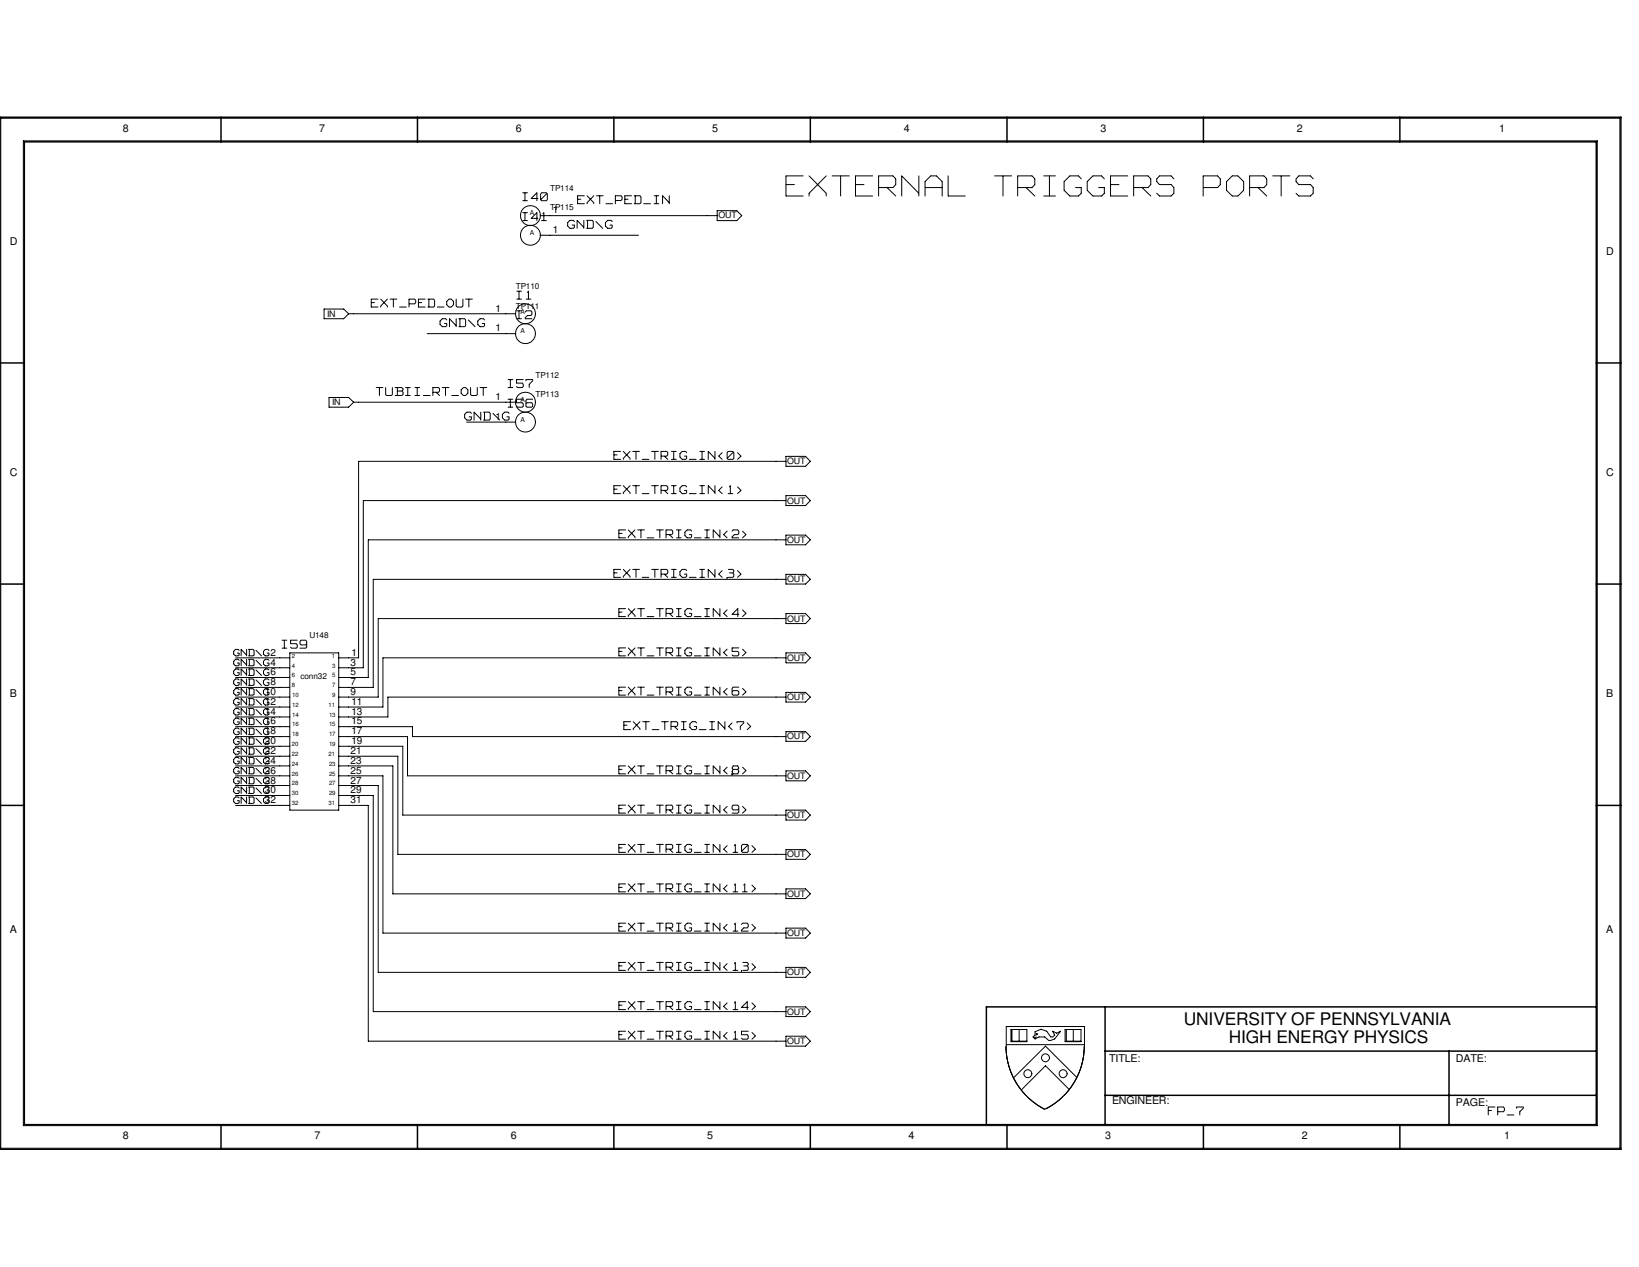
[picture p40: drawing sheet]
<svg xmlns="http://www.w3.org/2000/svg" width="279mm" height="216mm" viewBox="0 0 279 216" stroke-linecap="round" stroke-linejoin="round" font-family="sans-serif">
<defs><g id="words">
<text font-size="6.5" fill="#fff" x="134" y="34.1">EXTERNAL TRIGGERS PORTS</text>
<g font-size="3">
<text x="201.8" y="174.6">UNIVERSITY OF PENNSYLVANIA</text>
<text x="209.5" y="177.8">HIGH ENERGY PHYSICS</text>
</g>
<g font-size="2.6" fill="#fff">
<text x="89.1" y="34.5">I40</text>
<text x="98.5" y="35">EXT_PED_IN</text>
<text x="89.1" y="37.8">I41</text>
<text x="96.8" y="39.2">GND\G</text>
<text x="63.3" y="52.6">EXT_PED_OUT</text>
<text x="88.1" y="51.2">I1</text>
<text x="75" y="55.9">GND\G</text>
<text x="88.1" y="54.6">I2</text>
<text x="64.1" y="67.6">TUBII_RT_OUT</text>
<text x="79.2" y="71.8">GND\G</text>
<text x="86.6" y="69.6">I56</text>
<text x="86.6" y="66.3">I57</text>
<text x="104.6" y="78.5">EXT_TRIG_IN&lt;0&gt;</text>
<text x="104.6" y="84.4">EXT_TRIG_IN&lt;1&gt;</text>
<text x="105.5" y="91.9">EXT_TRIG_IN&lt;2&gt;</text>
<text x="104.6" y="98.6">EXT_TRIG_IN&lt;3&gt;</text>
<text x="105.5" y="105.3">EXT_TRIG_IN&lt;4&gt;</text>
<text x="48.1" y="110.7">I59</text>
<text x="105.5" y="112">EXT_TRIG_IN&lt;5&gt;</text>
<text x="105.5" y="118.7">EXT_TRIG_IN&lt;6&gt;</text>
<text x="106.3" y="124.6">EXT_TRIG_IN&lt;7&gt;</text>
<text x="105.5" y="132.1">EXT_TRIG_IN&lt;8&gt;</text>
<text x="105.5" y="138.8">EXT_TRIG_IN&lt;9&gt;</text>
<text x="105.5" y="145.5">EXT_TRIG_IN&lt;10&gt;</text>
<text x="105.5" y="152.2">EXT_TRIG_IN&lt;11&gt;</text>
<text x="105.5" y="158.9">EXT_TRIG_IN&lt;12&gt;</text>
<text x="105.5" y="165.6">EXT_TRIG_IN&lt;13&gt;</text>
<text x="105.5" y="172.3">EXT_TRIG_IN&lt;14&gt;</text>
<text x="105.5" y="177.3">EXT_TRIG_IN&lt;15&gt;</text>
<text x="253.7" y="190.2">FP_7</text>
</g>
<g font-size="2.1" fill="#fff">
<text x="39.8" y="113.7">GND\G</text>
<text x="39.8" y="112">GND\G</text>
<text x="39.8" y="117">GND\G</text>
<text x="39.8" y="118.7">GND\G</text>
<text x="39.8" y="115.3">GND\G</text>
<text x="39.8" y="122">GND\G</text>
<text x="39.8" y="123.7">GND\G</text>
<text x="39.8" y="125.4">GND\G</text>
<text x="39.8" y="120.4">GND\G</text>
<text x="39.8" y="130.4">GND\G</text>
<text x="39.8" y="128.7">GND\G</text>
<text x="39.8" y="127">GND\G</text>
<text x="39.8" y="137.1">GND\G</text>
<text x="39.8" y="135.4">GND\G</text>
<text x="39.8" y="133.8">GND\G</text>
<text x="39.8" y="132.1">GND\G</text>
</g>
<g font-size="1.8">
<text x="20.9" y="22.5">8</text>
<text x="54.4" y="22.5">7</text>
<text x="87.9" y="22.5">6</text>
<text x="121.4" y="22.5">5</text>
<text x="154.1" y="22.5">4</text>
<text x="187.6" y="22.5">3</text>
<text x="221.1" y="22.5">2</text>
<text x="255.6" y="22.5">1</text>
<text x="1.7" y="41.7">D</text>
<text x="273.8" y="43.4">D</text>
<text x="1.7" y="81.1">C</text>
<text x="273.8" y="81.1">C</text>
<text x="1.7" y="118.7">B</text>
<text x="273.8" y="118.7">B</text>
<text x="1.7" y="159">A</text>
<text x="273.8" y="159">A</text>
<text x="189.1" y="180.9">TITLE:</text>
<text x="248.2" y="180.9">DATE:</text>
<text x="189.6" y="188.1">ENGINEER:</text>
<text x="248.2" y="188.4">PAGE:</text>
<text x="20.9" y="194.1">8</text>
<text x="53.6" y="194.1">7</text>
<text x="87.1" y="194.1">6</text>
<text x="120.6" y="194.1">5</text>
<text x="154.9" y="194.1">4</text>
<text x="188.4" y="194.1">3</text>
<text x="221.9" y="194.1">2</text>
<text x="256.4" y="194.1">1</text>
</g>
<g font-size="1.7">
<text x="94.2" y="39.7">1</text>
<text x="94.2" y="36.4">1</text>
<text x="84.5" y="53.1">1</text>
<text x="84.5" y="56.5">1</text>
<text x="84.5" y="68.2">1</text>
<text x="84.5" y="71.5">1</text>
<text x="46.1" y="113.4">4</text>
<text x="46.1" y="111.7">2</text>
<text x="59.8" y="113.4">3</text>
<text x="59.9" y="111.7">1</text>
<text x="45.2" y="118.4">10</text>
<text x="46.1" y="116.8">8</text>
<text x="46.1" y="115.1">6</text>
<text x="59.8" y="118.4">9</text>
<text x="59.8" y="116.8">7</text>
<text x="59.8" y="115.1">5</text>
<text x="45.2" y="125.1">18</text>
<text x="45.2" y="123.4">16</text>
<text x="45.2" y="121.8">14</text>
<text x="45.2" y="120.1">12</text>
<text x="59.9" y="125.1">17</text>
<text x="59.9" y="123.4">15</text>
<text x="59.9" y="121.8">13</text>
<text x="59.9" y="120.1">11</text>
<text x="45.2" y="131.8">26</text>
<text x="45.2" y="130.1">24</text>
<text x="45.2" y="128.5">22</text>
<text x="45.2" y="126.8">20</text>
<text x="59.8" y="131.8">25</text>
<text x="59.8" y="130.1">23</text>
<text x="59.8" y="128.5">21</text>
<text x="59.9" y="126.8">19</text>
<text x="45.2" y="136.9">32</text>
<text x="45.2" y="135.2">30</text>
<text x="45.2" y="133.5">28</text>
<text x="59.8" y="136.9">31</text>
<text x="59.8" y="135.2">29</text>
<text x="59.8" y="133.5">27</text>
</g>
<g font-size="1.5">
<text x="122.5" y="37.2">OUT</text>
<text x="55.8" y="53.9">IN</text>
<text x="56.6" y="69">IN</text>
<text x="134.2" y="79.1">OUT</text>
<text x="134.2" y="85.8">OUT</text>
<text x="134.2" y="92.5">OUT</text>
<text x="134.2" y="99.2">OUT</text>
<text x="134.2" y="105.9">OUT</text>
<text x="134.2" y="112.6">OUT</text>
<text x="134.2" y="119.3">OUT</text>
<text x="134.2" y="126">OUT</text>
<text x="134.2" y="132.7">OUT</text>
<text x="134.2" y="139.4">OUT</text>
<text x="134.2" y="146.1">OUT</text>
<text x="134.2" y="152.8">OUT</text>
<text x="134.2" y="159.5">OUT</text>
<text x="134.2" y="166.2">OUT</text>
<text x="134.2" y="172.9">OUT</text>
<text x="134.2" y="177.9">OUT</text>
</g>
<g font-size="1.4">
<text x="93.8" y="35.9">TP115</text>
<text x="93.8" y="32.5">TP114</text>
<text x="87.9" y="52.6">TP111</text>
<text x="87.9" y="49.3">TP110</text>
<text x="91.3" y="64.3">TP112</text>
<text x="91.3" y="67.7">TP113</text>
<text x="52.7" y="108.7">U148</text>
<text x="51.2" y="115.7">conn32</text>
</g>
<g font-size="1.1">
<text x="90.3" y="40">A</text>
<text x="90.3" y="36.7">A</text>
<text x="88.7" y="53.4">A</text>
<text x="88.7" y="56.8">A</text>
<text x="88.7" y="68.5">A</text>
<text x="88.7" y="71.9">A</text>
</g>
<g font-size="1">
<text x="49.7" y="113.7">4</text>
<text x="49.7" y="112.1">2</text>
<text x="56.6" y="112.1">1</text>
<text x="56.6" y="113.7">3</text>
<text x="49.7" y="117.1">8</text>
<text x="49.7" y="115.4">6</text>
<text x="49.8" y="118.7">10</text>
<text x="56.6" y="118.7">9</text>
<text x="56.6" y="117.1">7</text>
<text x="56.6" y="115.4">5</text>
<text x="49.8" y="125.5">18</text>
<text x="49.8" y="123.8">16</text>
<text x="49.8" y="122.1">14</text>
<text x="49.8" y="120.4">12</text>
<text x="56" y="120.4">11</text>
<text x="56.1" y="125.5">17</text>
<text x="56.1" y="123.8">15</text>
<text x="56.1" y="122.1">13</text>
<text x="49.7" y="130.5">24</text>
<text x="49.7" y="128.8">22</text>
<text x="49.7" y="127.1">20</text>
<text x="56" y="128.8">21</text>
<text x="56.1" y="130.5">23</text>
<text x="56.1" y="127.1">19</text>
<text x="49.7" y="137.2">32</text>
<text x="49.7" y="135.5">30</text>
<text x="49.7" y="133.8">28</text>
<text x="49.7" y="132.2">26</text>
<text x="56" y="137.2">31</text>
<text x="56.1" y="135.5">29</text>
<text x="56.1" y="133.8">27</text>
<text x="56.1" y="132.2">25</text>
</g>
</g></defs>
<g fill="none" stroke="#000" stroke-width=".25">
<path d="M0 20h276.3v175.8h-276.3zM37.7 20v4.2M71.2 20v4.2M104.6 20v4.2M138.1 20v4.2M171.7 20v4.2M205.1 20v4.2M238.6 20v4.2M4.1 24.2h268v167.4h-268zM0 61.8h4.1M272.1 61.8h4.2M0 99.5h4.1"/>
<path d="M272.1 99.5h4.2M0 137.2h4.1M272.1 137.2h4.2M188.4 179.1h83.7M188.4 171.6v20M247 179.1v12.5M272.1 171.6h-104v19.9M37.7 191.6v4.2M71.2 191.6v4.2M104.6 191.6v4.2M138.1 191.6v4.2M171.7 191.6v4.2"/>
<path d="M188.4 186.6h83.7M205.1 191.6v4.2M238.6 191.6v4.2"/>
</g>
<g fill="none" stroke="#000" stroke-width=".17">
<path d="M.1 20.2h276v175.5h-276zM4 24h268.3v167.8h-268.3zM89.1 37.6h.8M89.1 36.2h.8M89.1 34.2h.8M89.1 32.9h.8M89.5 32.9v1.3M89.5 36.3v1.2M90.6 37.2h1.1M90.6 33.8h1.1M91.5 32.9v1.3M91.5 36.3v1.3"/>
<path d="M91.5 36.2l-.9 1M91.5 32.9l-.9 .9M92.1 36.7h30.2M92.2 34l.1 .2M92.2 33.1v.9M92.3 32.9l-.1 .2M92.3 37.6h.8M92.4 34.2h.7M92.4 32.9h.7M92.7 36.2l-.2 .2M92.7 36.3v1.2M93.1 33.1l-.9 .9"/>
<path d="M93.1 33.1h.2M93.1 32.9l.2 .2M93.3 34l-.2 .2M93.3 33.1v.9M96.8 38v.5M96.8 38.5l.4 .4M97.2 37.5l-.4 .4M97.2 37.5h.5M97.2 38.9h.5M97.5 38.4h.4M97.7 37.5l.2 .3M97.9 38.7l-.2 .2"/>
<path d="M97.9 38.4v.3M98.4 37.5l1.1 1.2M98.4 37.6v1.3M98.5 33.4h1.1M98.5 33.4v1.3M98.5 34.7h1.1M98.5 34h.5M99.5 37.5v1.4M100 37.5h.9M100 38.9h.9M100.1 34.6v.1M100.1 33.4l1.1 1.1"/>
<path d="M100.2 37.6v1.3M101 37.5l.1 .3M101.1 38.7l-.1 .2M101.1 37.8v.9M101.2 34.5v.2M101.2 33.4l-1.1 1.1M101.6 37.8l1.1 1.1M101.7 33.4h1.1M102.2 33.4v1.3M103.2 38v.5M103.2 38.5l.4 .4M103.3 34.7h1.1"/>
<path d="M103.6 37.5l-.4 .4M103.6 37.5h.5M103.6 38.9h.5M104 38.4h.3M104.2 37.5l.2 .3M104.4 38.7l-.2 .2M104.4 38.4v.3M104.9 33.4h.9M104.9 33.4v1.3M104.9 34.2h.9M105.9 33.4l.1 .2M106 34l-.1 .2"/>
<path d="M106 33.6v.3M106.5 33.4h1.2M106.5 33.4v1.3M106.6 34.7h1.1M106.6 34h.5M108.1 33.4h1M108.1 34.7h1M108.3 33.4v1.3M109.1 33.4l.2 .2M109.3 34.5l-.2 .2M109.3 33.6v.9M109.7 34.7h1.2"/>
<path d="M111.5 33.4h.8M111.5 34.7h.8M111.9 33.4v1.3M112.9 33.4l1.1 1.1M112.9 33.4v1.3M114.1 33.4v1.3M122.3 35.9h3.3l.8 .8-.8 .9h-3.3zM134 30v3.4M134 30h2.9M134 31.5h1.4M134 33.4h2.9M137.9 30l2.9 2.9"/>
<path d="M137.9 33v.4M140.8 32.9v.5M140.8 30l-2.9 2.9M141.9 30h2.9M143.3 30v3.4M145.8 30h3M145.8 30v3.4M145.9 31.5h1.4M145.9 33.4h2.9M149.8 30h2.4M149.8 30v3.4M149.8 32h2.4"/>
<path d="M151.3 32l1.4 1.4M152.2 30l.5 .5M152.7 31.5l-.5 .5M152.7 30.5v.9M153.7 30l2.9 2.9M153.7 30v3.4M156.6 30v3.4M157.7 31v2.4M157.7 32h2.9M158.7 30l-1 .9M158.7 30h.9M159.6 30l1 .9"/>
<path d="M160.6 31v2.4M161.6 30v3.4M161.7 33.4h2.8M169.5 30h3M171 30v3.4M173.5 30h2.4M173.5 30v3.4M173.5 32h2.4M175 32l1.4 1.4M175.9 30l.5 .5M176.4 31.5l-.5 .5M176.4 30.5v.9"/>
<path d="M177.9 30h2M177.9 33.4h2M178.9 30v3.4M181.4 31v1.4M181.4 32.4l1 1M182.4 30l-1 .9M182.4 30h1.4M182.4 33.4h1.4M183.3 32h1M183.9 30l.4 .5M184.3 32v.9M184.3 32.9l-.4 .5"/>
<path d="M185.3 31v1.4M185.3 32.4l1 1M186.3 30l-1 .9M186.4 30h1.3M186.4 33.4h1.3M187.3 32h.9M187.8 30l.5 .5M188.3 32.9l-.5 .5M188.3 32v.9M189.3 30h2.9M189.3 30v3.4M189.4 31.5h1.4"/>
<path d="M189.4 33.4h2.8M193.3 30h2.4M193.3 30v3.4M193.3 32h2.4M194.7 32l1.5 1.4M195.7 30l.5 .5M196.2 31.5l-.5 .5M196.2 30.5v.9M197.2 30.5v.4M197.2 30.9l.5 .6M197.2 32.9l.5 .5M197.7 30l-.5 .4"/>
<path d="M197.7 30h1.9M197.7 31.5h1.9M197.7 33.4h1.9M199.6 30l.5 .5M199.6 31.5l.5 .5M200.1 32v.9M200.1 32.9l-.5 .5M205.1 30h2.4M205.1 30v3.4M205.1 32h2.4M207.6 30l.4 .5M208 31.5l-.4 .5"/>
<path d="M208 30.5v.9M209.1 32.4l1 1M209.1 31v1.4M210.1 30l-1 .9M210.1 30h.9M210.1 33.4h.9M211 30l1 .9M212 31v1.4M212 32.4l-1 1M213 30h2.4M213 30v3.4M213.1 32h2.3"/>
<path d="M214.5 32l1.4 1.4M215.5 30l.4 .5M215.9 31.5l-.4 .5M215.9 30.5v.9M217 30h2.9M218.4 30v3.4M220.9 30.5v.4M220.9 30.9l.5 .6M220.9 32.9l.5 .5M221.4 30l-.4 .4M221.4 30h2M221.4 31.5h2"/>
<path d="M221.4 33.4h2M223.4 30l.5 .5M223.4 31.5l.5 .5M223.9 32v.9M223.9 32.9l-.5 .5M55.2 52.7h3.4l.8 .8-.8 .8h-3.4zM59.4 53.5h28.5M63.3 51h1.1M63.3 51v1.3M63.3 52.3h1.1M63.3 51.6h.5M64.9 52.2v.1"/>
<path d="M64.9 51l1.1 1.1M66 52.2v.1M66 51l-1.1 1.2M66.5 51h1.1M67.1 51v1.3M68.1 52.3h1.2M69.7 51h1M69.7 51v1.3M69.8 51.8h.9M70.7 51l.2 .2M70.9 51.6l-.2 .2M70.9 51.2v.3"/>
<path d="M71.3 51h1.2M71.3 51v1.3M71.4 52.3h1.1M71.4 51.6h.5M72.8 56.9h15.1M72.9 51h1M72.9 52.3h1M73.1 51v1.3M73.9 51l.2 .2M74.1 52.2l-.2 .1M74.1 51.2v.9M74.5 52.3h1.2"/>
<path d="M75 54.7v.5M75 55.3l.4 .4M75.4 54.3l-.4 .4M75.4 54.3h.5M75.4 55.7h.5M75.8 55.1h.3M76 54.3l.2 .2M76.2 55.5l-.2 .2M76.2 51.4v.5M76.2 55.1v.4M76.2 51.9l.3 .4M76.5 51l-.3 .4"/>
<path d="M76.6 51h.3M76.6 52.3h.3M76.6 54.3l1.1 1.2M76.6 54.4v1.3M76.9 51l.4 .4M77.3 51.4v.5M77.3 51.9l-.4 .4M77.8 52.2l.1 .1M77.8 51v1.1M77.8 54.3v1.4M78 52.3h.7M78.2 54.3h1"/>
<path d="M78.2 55.7h1M78.4 54.4v1.2M78.9 52.2l-.2 .1M78.9 51v1.1M79.2 54.3l.2 .2M79.4 55.5l-.2 .2M79.4 51h1.1M79.4 54.6v.9M79.8 54.5l1.2 1.2M79.9 51v1.3M81.4 54.7v.5M81.4 55.3l.4 .4"/>
<path d="M81.8 54.3l-.4 .4M81.9 54.3h.5M81.9 55.7h.5M82.2 55.1h.3M82.4 54.3l.2 .2M82.6 55.5l-.2 .2M82.6 55.1v.4M88.1 51h.8M88.1 54.3h.8M88.1 49.6h.8M88.1 53h.8M88.5 49.7v1.2"/>
<path d="M88.5 53v1.3M89.5 54.2v.1M89.6 54.3h1.1M89.7 51h.8M89.7 53l-.2 .2M89.7 53h.8M89.9 53.8l-.4 .3M90 53.8h.5M90.1 49.6l-.2 .2M90.1 49.7v1.2M90.5 53l.2 .2M90.7 53.2v.3"/>
<path d="M90.7 53.6l-.2 .2M92.1 40.1h16.7M56.1 67.7h3.3l.9 .8-.9 .9h-3.3zM60.3 68.5h27.6M64.1 66h1.2M64.7 66.1v1.3M65.7 67.2l.2 .2M65.7 66v1.2M66 67.4h.7M66.9 67.2l-.2 .2M66.9 66v1.2M67.4 66h1.1"/>
<path d="M67.4 67.4h1.1M67.7 66.1v1.3M67.8 66.6h.7M68.5 66l.2 .3M68.5 66.6l.2 .2M68.7 66.4l-.2 .2M68.7 66.3v.1M68.7 66.9v.3M68.7 67.2l-.2 .2M69.1 66h.8M69.1 67.4h.8M69.5 66.1v1.3"/>
<path d="M70.7 66h.8M70.7 67.4h.8M71.1 66.1v1.3M72.2 67.4h1.1M73.8 66h.9M73.8 66.1v1.3M73.8 66.8h.9M74.4 66.9l.5 .5M74.8 66l.1 .3M74.9 66.6l-.1 .2M74.9 66.3v.3M75.4 66h1.1"/>
<path d="M75.9 66.1v1.3M77 67.4h1.1M78.6 67l.4 .4M78.6 66.5v.5M79 66l-.4 .4M79 66h.3l.5 .4M79.2 70.7v.5M79.2 71.2l.4 .4M79.5 71.9h8.4M79.6 70.2l-.4 .4M79.6 70.2h.5M79.6 71.6h.5"/>
<path d="M79.8 67l-.5 .4h-.3M79.8 66.5v.5M80 71h.3M80.2 70.2l.1 .2M80.2 67.2l.2 .2M80.2 66v1.2M80.3 71.4l-.1 .2M80.3 71v.4M80.4 67.4h.8M80.8 70.2l1.1 1.2M80.8 70.3v1.3M81.4 67.2l-.2 .2"/>
<path d="M81.4 66v1.2M81.8 66h1.2M82 70.2v1.4M82.4 66.1v1.3M82.4 70.2h1M82.4 71.6h1M82.6 70.3v1.2M83.4 70.2l.2 .2M83.6 71.4l-.2 .2M83.6 70.5v.9M84 70.4l1.2 1.2M85.6 70.7v.5"/>
<path d="M85.6 71.2l.4 .4M86 70.2l-.4 .4M86.1 70.2h.5M86.1 71.6h.5M86.4 71h.3M86.6 70.2l.2 .2M86.6 66h.8M86.6 69.4h.8M86.6 64.7h.8M86.6 68h.8M86.8 71.4l-.2 .2M86.8 71v.4"/>
<path d="M87 64.7v1.3M87 68.1v1.2M88.1 65.9l.1 .1M88.1 69.2l.1 .2M88.1 64.7v.6M88.1 68v.6M88.1 64.7h1.1M88.1 65.3h.9M88.1 68.6h.9M88.1 68h1.1M88.3 66h.7M88.3 69.4h.7"/>
<path d="M89 65.3l.2 .2M89 68.6l.2 .2M89.2 65.9l-.2 .1M89.2 65.5v.3M89.2 68.9v.3M89.2 69.2l-.2 .2M89.7 64.7v.2M89.7 68.3v.9M89.7 69.2l.1 .2M89.7 64.7h1.1M89.8 68.6l-.1 .2M89.8 68l-.1 .2"/>
<path d="M89.9 69.4h.7M89.9 68.6h.7M89.9 68h.9M90.2 65.5v.5M90.6 68.6l.2 .2M90.8 64.9l-.6 .6M90.8 64.7v.2M90.8 68.9v.3M90.8 69.2l-.2 .2M104.6 76.9h1.2M104.6 77v1.3M104.7 78.3h1.1"/>
<path d="M104.7 77.5h.5M106.3 78.1v.2M106.3 76.9l1.1 1.2M107.4 78.1v.2M107.4 76.9l-1.1 1.2M107.9 76.9h1.1M108.4 77v1.3M109.5 78.3h1.1M111.1 76.9h1.1M111.6 77v1.3M112.7 76.9h.9M112.7 77v1.3"/>
<path d="M112.7 77.7h.9M113.3 77.8l.5 .5M113.7 76.9l.1 .2M113.8 77.5l-.1 .2M113.8 77.2v.3M114.5 78.3h.8M114.5 76.9h.8M114.9 77v1.2M115.9 77.3v.6M115.9 77.9l.4 .4M116.3 76.9l-.4 .4M116.3 78.3h.5"/>
<path d="M116.3 76.9h.5M116.7 77.7h.3M116.9 76.9l.2 .2M117.1 78.1l-.2 .2M117.1 77.7v.4M117.5 78.3h1.2M119.3 78.3h.8M119.3 76.9h.8M119.7 77v1.2M120.7 76.9l1.1 1.2M120.7 77v1.3M121.9 76.9v1.4"/>
<path d="M122.5 77.7l.6 .6M123.1 77.1l-.5 .6M124 78.1l.1 .2M124 77.2v.9M124.1 76.9l-.1 .2M124.2 78.3h.7M124.2 76.9h.7M124.9 77.2l-.9 .9M124.9 77.1h.2M124.9 76.9l.2 .2M125.1 78.1l-.2 .2M125.1 77.2v.9"/>
<path d="M125.7 77.1l.6 .6M126.3 77.8l-.6 .5M134 77.8h3.3l.8 .8-.8 .9h-3.3zM134 78.6h-72.9v33.5h-3.4M104.6 82.8v1.3M104.6 97.1v1.3M104.6 82.8h1.2M104.6 97h1.2M104.7 84.1h1.1M104.7 83.4h.5M104.7 98.4h1.1M104.7 97.6h.5"/>
<path d="M105.5 90.3v1.4M105.5 90.3h1.1M105.5 91.7h1.1M105.5 90.9h.5M106.3 84v.1M106.3 98.3v.1M106.3 82.8l1.1 1.1M106.3 97l1.1 1.2M107.1 91.5v.2M107.1 90.3l1.1 1.1M107.4 83.9v.2M107.4 98.2v.2"/>
<path d="M107.4 82.8l-1.1 1.1M107.4 97l-1.1 1.2M107.9 82.8h1.1M107.9 97h1.1M108.2 91.5v.2M108.2 90.3l-1.1 1.2M108.4 82.8v1.3M108.4 97.1v1.3M108.7 90.3h1.2M109.3 90.3v1.4M109.5 84.1h1.1M109.5 98.4h1.1"/>
<path d="M110.3 91.7h1.2M111.1 82.8h1.1M111.1 97h1.1M111.6 82.8v1.3M111.6 97.1v1.3M111.9 90.3h1.2M112.5 90.3v1.4M112.7 82.8v1.3M112.7 97.1v1.3M112.7 82.8h.9M112.7 97h.9M112.7 83.6h.9"/>
<path d="M112.7 97.8h.9M113.3 83.6l.5 .5M113.3 97.9l.5 .5M113.5 90.3v1.4M113.5 90.3h1M113.6 91.1h.9M113.7 82.8l.1 .2M113.7 97l.1 .2M113.8 83v.3M113.8 97.3v.3M113.8 83.4l-.1 .2M113.8 97.6l-.1 .2"/>
<path d="M114.1 91.1l.6 .6M114.5 84.1h.8M114.5 82.8h.8M114.5 98.4h.8M114.5 97h.8M114.5 90.3l.2 .2M114.7 90.6v.2M114.7 90.9l-.2 .2M114.9 82.8v1.3M114.9 97.1v1.2M115.3 90.3h.8M115.3 91.7h.8"/>
<path d="M115.7 90.3v1.3M115.9 83.2v.5M115.9 97.5v.5M115.9 83.7l.4 .4M115.9 98l.4 .4M116.3 82.8l-.4 .3M116.3 97l-.4 .4M116.3 84.1h.5M116.3 82.8h.5M116.3 98.4h.5M116.3 97h.5M116.7 83.6h.3"/>
<path d="M116.7 97.8h.3M116.8 90.7v.5M116.8 91.3l.3 .4M116.9 82.8l.2 .2M116.9 97l.2 .2M117.1 83.6v.3M117.1 97.8v.4M117.1 83.9l-.2 .2M117.1 98.2l-.2 .2M117.1 90.3l-.3 .4M117.2 90.3h.5M117.2 91.7h.5"/>
<path d="M117.5 91.1h.4M117.5 84.1h1.2M117.5 98.4h1.2M117.7 90.3l.2 .2M117.9 91.1v.3M117.9 91.5l-.2 .2M118.4 91.7h1.1M119.3 84.1h.8M119.3 82.8h.8M119.3 98.4h.8M119.3 97h.8M119.7 82.8v1.3"/>
<path d="M119.7 97.1v1.2M120.1 90.3h.8M120.1 91.7h.8M120.5 90.3v1.3M120.7 82.8v1.3M120.7 97.1v1.3M120.7 82.8l1.1 1.1M120.7 97l1.1 1.2M121.6 90.3v1.4M121.6 90.3l1.1 1.1M121.9 82.8v1.3M121.9 97v1.4"/>
<path d="M122.5 83.6l.6 .5M122.5 97.8l.6 .6M122.7 90.3v1.4M123.1 83l-.5 .5M123.1 97.2l-.5 .6M123.4 91.1l.6 .6M124 98.4h.1M124 90.5l-.6 .6M124.1 84.1h.8M124.2 98.4h.7M124.2 97h.7M124.3 97.6h.6"/>
<path d="M124.5 82.8l-.2 .2M124.5 82.8v1.3M124.8 91.5v.2M124.8 91.7h1.1M124.9 97l.2 .2M125 90.3l-.2 .2M125 97.7l.1 .1M125 90.3h.7M125.1 97.3v.1M125.1 97.9v.3M125.1 98.2l-.2 .2M125.1 97.4l-.2 .2"/>
<path d="M125.2 91.1l-.4 .4M125.2 91.1h.5M125.7 83l.6 .6M125.7 97.2l.6 .6M125.8 90.3l.1 .2M125.9 90.6v.2M125.9 90.9l-.1 .2M126.3 83.6l-.6 .5M126.3 97.9l-.6 .5M126.6 90.5l.6 .6M127.1 91.1l-.5 .6M134 84.5h3.3l.8 .8-.8 .8h-3.3z"/>
<path d="M134 91.2h3.3l.8 .8-.8 .8h-3.3zM134 97.9h3.3l.8 .8-.8 .8h-3.3zM134 98.7h-70.4v18.4h-5.9M134 92h-71.2v23.4h-5.1M134 85.3h-72.1v28.5h-4.2M39.8 111v.4M39.8 112.7v.4M39.8 114.4v.4M39.8 116.1v.4M39.8 117.7v.4M39.8 119.4v.4M39.8 111.5l.3 .3"/>
<path d="M39.8 113.2l.3 .3M39.8 114.8l.3 .3M39.8 119.8l.3 .3M39.8 118.2l.3 .2M39.8 116.5l.3 .3M40.1 110.7l-.3 .3M40.1 112.4l-.3 .3M40.1 114l-.3 .3M40.1 119l-.3 .4M40.1 117.3l-.3 .4M40.1 115.7l-.3 .3M40.2 112.1h9.2"/>
<path d="M40.2 118.8h9.2M40.2 113.8h9.2M40.2 115.4h9.2M40.2 117.1h9.2M40.2 110.7h.4M40.2 111.8h.4M40.2 112.4h.4M40.2 113.5h.4M40.2 114h.4M40.2 115.1h.4M40.2 119h.4M40.2 117.3h.4"/>
<path d="M40.2 118.4h.4M40.2 115.7h.4M40.2 116.8h.4M40.5 111.3h.2M40.5 113h.2M40.5 114.6h.2M40.5 119.7h.2M40.5 118h.2M40.5 116.3h.2M40.6 110.7l.2 .1M40.6 112.4l.2 .1M40.6 114l.2 .2"/>
<path d="M40.6 119l.2 .2M40.6 117.3l.2 .2M40.6 115.7l.2 .2M40.8 111.6l-.2 .2M40.8 111.3v.3M40.8 113v.3M40.8 114.6v.3M40.8 116.3v.3M40.8 118v.3M40.8 119.7v.3M40.8 113.3l-.2 .2M40.8 115l-.2 .1"/>
<path d="M40.8 118.3l-.2 .1M40.8 116.7l-.2 .1M41.1 110.7l.9 .9M41.1 110.7v1.1M41.1 112.4v1.1M41.1 114v1.1M41.1 115.7v1.1M41.1 117.4v1M41.1 119.1v1M41.1 112.4l.9 .9M41.1 114l.9 .9M41.1 119l.9 1"/>
<path d="M41.1 117.3l.9 1M41.1 115.7l.9 .9M42 110.7v1.1M42 112.4v1.1M42 114v1.1M42 115.7v1.1M42 117.3v1.1M42 119v1.1M42.4 110.7h.7M42.4 111.8h.7M42.4 112.4h.7M42.4 113.5h.7"/>
<path d="M42.4 114h.7M42.4 115.1h.7M42.4 119h.7M42.4 117.3h.7M42.4 118.4h.7M42.4 115.7h.7M42.4 116.8h.7M42.5 110.7v1M42.5 112.4v1M42.5 114v1.1M42.5 115.7v1.1M42.5 117.4v1"/>
<path d="M42.5 119.1v1M43.1 110.7l.2 .1M43.1 112.4l.2 .1M43.1 114l.2 .2M43.1 119l.2 .2M43.1 117.3l.2 .2M43.1 115.7l.2 .2M43.3 111.6l-.2 .2M43.3 113.3l-.2 .2M43.3 115l-.2 .1M43.3 118.3l-.2 .1M43.3 116.7l-.2 .1"/>
<path d="M43.3 110.9v.7M43.3 112.6v.7M43.3 114.2v.7M43.3 115.9v.7M43.3 117.6v.7M43.3 119.3v.7M43.6 110.8l1 1M43.6 112.5l1 1M43.6 114.2l1 .9M43.6 119.2l1 .9M43.6 117.5l1 .9M43.6 115.9l1 .9"/>
<path d="M44.9 111v.4M44.9 112.7v.4M44.9 114.4v.4M44.9 116.1v.4M44.9 117.7v.4M44.9 119.4v.4M44.9 111.5l.3 .3M44.9 113.2l.3 .3M44.9 114.8l.3 .3M44.9 119.8l.3 .3M44.9 118.2l.3 .2M44.9 116.5l.3 .3"/>
<path d="M45.2 110.7l-.3 .3M45.2 112.4l-.3 .3M45.2 114l-.3 .3M45.2 119l-.3 .4M45.2 117.3l-.3 .4M45.2 115.7l-.3 .3M45.3 110.7h.3M45.3 111.8h.3M45.3 112.4h.3M45.3 113.5h.3M45.3 114h.3M45.3 115.1h.3"/>
<path d="M45.3 119h.3M45.3 117.3h.3M45.3 118.4h.3M45.3 115.7h.3M45.3 116.8h.3M45.6 111.3h.2M45.6 113h.2M45.6 114.6h.2M45.6 119.7h.2M45.6 118h.2M45.6 116.3h.2M45.7 110.7l.1 .1"/>
<path d="M45.7 115.7l.1 .2M45.7 112.4l.1 .1M45.7 114l.1 .2M45.7 119l.1 .2M45.7 117.3l.1 .2M45.8 111.6l-.1 .2M45.8 111.3v.3M45.8 113v.3M45.8 114.6v.3M45.8 116.3v.3M45.8 118v.3M45.8 119.7v.3"/>
<path d="M45.8 113.3l-.1 .2M45.8 115l-.1 .1M45.8 118.3l-.1 .1M45.8 116.7l-.1 .1M48.1 109.1h.8M48.1 110.4h.8M48.5 109.1v1.3M49.4 111.3h8.3v26.7h-8.3zM49.5 110.3l.2 .1M49.5 109.1v.6M49.6 109.1h1.1M49.6 109.7h.9"/>
<path d="M49.7 110.4h.8M50.5 109.7l.2 .2M50.7 110.3l-.2 .1M50.7 109.9v.3M51.1 109.7l.2 .2M51.1 109.3v.3M51.1 110.4h1M51.3 109.1l-.2 .2M51.4 109.9h.7M51.4 109.1h.7M52.1 109.1l.2 .2M52.2 109.7l-.1 .2"/>
<path d="M52.3 110.3l-.2 .1M52.3 109.3v.9M105.5 103.8v1.3M105.5 110.4v1.4M105.5 117.1v1.3M105.5 117.1h1.1M105.5 103.7h1.1M105.5 110.4h1.1M105.5 111.8h1.1M105.5 118.4h1.1M105.5 117.7h.5M105.5 105.1h1.1"/>
<path d="M105.5 104.3h.5M105.5 111h.5M107.1 104.9v.2M107.1 111.6v.2M107.1 118.3v.1M107.1 117.1l1.1 1.1M107.1 103.7l1.1 1.2M107.1 110.4l1.1 1.1M108.2 104.9v.2M108.2 111.6v.2M108.2 118.3v.1M108.2 117.1l-1.1 1.2"/>
<path d="M108.2 103.7l-1.1 1.2M108.2 110.4l-1.1 1.2M108.7 117.1h1.2M108.7 103.7h1.2M108.7 110.4h1.2M109.3 103.8v1.3M109.3 110.4v1.4M109.3 117.1v1.3M110.3 111.8h1.2M110.3 118.4h1.2M110.3 105.1h1.2M111.9 117.1h1.2"/>
<path d="M111.9 103.7h1.2M111.9 110.4h1.2M112.5 103.8v1.3M112.5 110.4v1.4M112.5 117.1v1.3M113.5 103.8v1.3M113.5 110.4v1.4M113.5 117.1v1.3M113.5 117.1h1M113.5 103.7h1M113.5 110.4h1M113.6 117.9h.9"/>
<path d="M113.6 104.5h.9M113.6 111.2h.9M114.1 117.9l.6 .5M114.1 104.6l.6 .5M114.1 111.3l.6 .5M114.5 117.1l.2 .2M114.5 103.7l.2 .2M114.5 110.4l.2 .2M114.7 104v.3M114.7 110.7v.3M114.7 117.3v.3M114.7 117.7l-.2 .2"/>
<path d="M114.7 104.3l-.2 .2M114.7 111l-.2 .2M115.3 111.8h.8M115.3 118.4h.8M115.3 117.1h.8M115.3 103.7h.8M115.3 105.1h.8M115.3 110.4h.8M115.7 103.8v1.2M115.7 110.4v1.3M115.7 117.1v1.3M116.8 104.1v.5"/>
<path d="M116.8 110.8v.5M116.8 117.5v.5M116.8 118.1l.3 .3M116.8 104.7l.3 .4M116.8 111.4l.3 .4M117.1 117.1l-.3 .4M117.1 103.7l-.3 .4M117.1 110.4l-.3 .4M117.2 111.8h.5M117.2 118.4h.5M117.2 117.1h.5M117.2 103.7h.5"/>
<path d="M117.2 105.1h.5M117.2 110.4h.5M117.5 117.9h.4M117.5 104.5h.4M117.5 111.2h.4M117.7 117.1l.2 .2M117.7 103.7l.2 .2M117.7 110.4l.2 .2M117.9 104.5v.4M117.9 111.2v.3M117.9 117.9v.3M117.9 118.3l-.2 .1"/>
<path d="M117.9 104.9l-.2 .2M117.9 111.6l-.2 .2M118.4 111.8h1.1M118.4 118.4h1.1M118.4 105.1h1.1M120.1 111.8h.8M120.1 118.4h.8M120.1 117.1h.8M120.1 103.7h.8M120.1 105.1h.8M120.1 110.4h.8M120.5 103.8v1.2"/>
<path d="M120.5 110.4v1.3M120.5 117.1v1.3M121.6 103.8v1.3M121.6 110.4v1.4M121.6 117.1v1.3M121.6 117.1l1.1 1.1M121.6 103.7l1.1 1.2M121.6 110.4l1.1 1.1M122.7 103.7v1.4M122.7 110.4v1.4M122.7 117.1v1.3M123.4 117.9l.6 .5"/>
<path d="M123.4 104.5l.6 .6M123.4 111.2l.6 .6M124 117.3l-.6 .6M124 103.9l-.6 .6M124 110.6l-.6 .6M124.8 118.3l.2 .1M124.8 110.4v.6M124.8 117.3v.9M124.8 111.6l.2 .2M124.8 104.7h1.1M124.8 111h.9M124.8 110.4h1.1"/>
<path d="M125 117.7l-.2 .2M125 117.1l-.2 .2M125 111.8h.7M125 118.4h.7M125 117.7h.7M125 117.1h.9M125.8 117.7l.1 .2M125.8 111l.1 .2M125.8 103.7l-1 1M125.8 103.8v1.3M125.9 111.3v.2M125.9 117.9v.3"/>
<path d="M125.9 118.3l-.1 .1M125.9 111.6l-.1 .2M126.6 117.3l.6 .6M126.6 103.9l.6 .6M126.6 110.6l.6 .6M127.1 117.9l-.5 .5M127.1 104.6l-.5 .5M127.1 111.3l-.5 .5M134 118h3.3l.8 .8-.8 .8h-3.3zM134 104.6h3.3l.8 .8-.8 .9h-3.3zM134 111.3h3.3l.8 .8-.8 .8h-3.3zM134 105.4h-69.5v13.4h-6.8"/>
<path d="M134 112.1h-68.7v8.4h-7.6M134 118.8h-67.9v3.4h-8.4M39.8 128.2l.3 .3M39.8 121.1v.4M39.8 122.8v.3M39.8 124.5v.3M39.8 126.1v.4M39.8 127.8v.4M39.8 129.5v.3M39.8 131.1v.4M39.8 132.8v.4M39.8 134.5v.4"/>
<path d="M39.8 136.2v.4M39.8 124.9l.3 .3M39.8 126.5l.3 .3M39.8 129.9l.3 .3M39.8 131.6l.3 .3M39.8 133.3l.3 .3M39.8 134.9l.3 .3M39.8 136.6l.3 .3M39.8 123.2l.3 .3M39.8 121.5l.3 .3M40.1 124.1l-.3 .3M40.1 125.7l-.3 .4"/>
<path d="M40.1 127.4l-.3 .4M40.1 129.1l-.3 .3M40.1 130.8l-.3 .3M40.1 132.5l-.3 .3M40.1 134.1l-.3 .4M40.1 135.8l-.3 .3M40.1 122.4l-.3 .3M40.1 120.7l-.3 .4M40.2 123.8h9.2M40.2 125.5h9.2M40.2 132.2h9.2M40.2 120.5h9.2"/>
<path d="M40.2 122.2h9.2M40.2 127.2h9.2M40.2 128.9h9.2M40.2 130.5h9.2M40.2 133.9h9.2M40.2 135.6h9.2M40.2 137.2h9.2M40.2 120.1h.4M40.2 124.1h.4M40.2 125.2h.4M40.2 125.7h.4M40.2 126.8h.4"/>
<path d="M40.2 127.4h.4M40.2 128.5h.4M40.2 129.1h.4M40.2 130.2h.4M40.2 130.8h.4M40.2 131.9h.4M40.2 132.5h.4M40.2 133.6h.4M40.2 134.1h.4M40.2 135.2h.4M40.2 135.8h.4M40.2 136.9h.4"/>
<path d="M40.2 122.4h.4M40.2 123.5h.4M40.2 120.7h.4M40.2 121.8h.4M40.5 124.7h.2M40.5 126.4h.2M40.5 128.1h.2M40.5 129.7h.2M40.5 131.4h.2M40.5 133.1h.2M40.5 134.7h.2M40.5 136.4h.2"/>
<path d="M40.5 123h.2M40.5 121.4h.2M40.6 124.1l.2 .1M40.6 125.7l.2 .2M40.6 127.4l.2 .2M40.6 129.1l.2 .1M40.6 130.8l.2 .1M40.6 132.5l.2 .1M40.6 134.1l.2 .2M40.6 135.8l.2 .2M40.6 122.4l.2 .2M40.6 120.7l.2 .2"/>
<path d="M40.8 121.4v.3M40.8 123v.3M40.8 124.7v.3M40.8 126.4v.3M40.8 128.1v.3M40.8 129.7v.3M40.8 131.4v.3M40.8 133.1v.3M40.8 134.7v.3M40.8 136.4v.3M40.8 120l-.2 .1M40.8 125.1l-.2 .1"/>
<path d="M40.8 126.7l-.2 .1M40.8 128.4l-.2 .1M40.8 130l-.2 .2M40.8 131.7l-.2 .2M40.8 133.4l-.2 .2M40.8 135.1l-.2 .1M40.8 136.8l-.2 .1M40.8 123.4l-.2 .1M40.8 121.7l-.2 .1M41.1 120.8v1M41.1 122.4v1.1M41.1 124.1v1.1"/>
<path d="M41.1 125.8v1M41.1 127.5v1M41.1 129.1v1.1M41.1 130.8v1.1M41.1 132.5v1.1M41.1 134.2v1M41.1 135.8v1.1M41.1 124.1l.9 .9M41.1 125.7l.9 1M41.1 127.4l.9 1M41.1 129.1l.9 .9M41.1 130.8l.9 .9"/>
<path d="M41.1 132.5l.9 .9M41.1 134.1l.9 .9M41.1 135.8l.9 .9M41.1 122.4l.9 .9M41.1 120.7l.9 1M42 120.7v1.1M42 122.4v1.1M42 124.1v1.1M42 125.7v1.1M42 127.4v1.1M42 129.1v1.1M42 130.8v1.1"/>
<path d="M42 132.5v1.1M42 134.1v1.1M42 135.8v1.1M42.4 120.1h.7M42.4 124.1h.7M42.4 125.2h.7M42.4 125.7h.7M42.4 126.8h.7M42.4 127.4h.7M42.4 128.5h.7M42.4 129.1h.7M42.4 130.2h.7"/>
<path d="M42.4 130.8h.7M42.4 131.9h.7M42.4 132.5h.7M42.4 133.6h.7M42.4 134.1h.7M42.4 135.2h.7M42.4 135.8h.7M42.4 136.9h.7M42.4 122.4h.7M42.4 123.5h.7M42.4 120.7h.7M42.4 121.8h.7"/>
<path d="M42.5 120.8v1M42.5 122.4v1M42.5 124.1v1M42.5 125.8v1M42.5 127.5v1M42.5 129.1v1M42.5 130.8v1M42.5 132.5v1M42.5 134.2v1M42.5 135.8v1.1M43.1 124.1l.2 .1M43.1 125.7l.2 .2"/>
<path d="M43.1 127.4l.2 .2M43.1 129.1l.2 .1M43.1 130.8l.2 .1M43.1 132.5l.2 .1M43.1 134.1l.2 .2M43.1 135.8l.2 .2M43.1 122.4l.2 .2M43.1 120.7l.2 .2M43.3 120l-.2 .1M43.3 125.1l-.2 .1M43.3 126.7l-.2 .1M43.3 128.4l-.2 .1"/>
<path d="M43.3 130l-.2 .2M43.3 131.7l-.2 .2M43.3 133.4l-.2 .2M43.3 135.1l-.2 .1M43.3 136.8l-.2 .1M43.3 123.4l-.2 .1M43.3 121.7l-.2 .1M43.3 120.9v.8M43.3 122.6v.7M43.3 124.3v.7M43.3 125.9v.8M43.3 127.6v.8"/>
<path d="M43.3 129.3v.7M43.3 131v.7M43.3 132.7v.7M43.3 134.3v.7M43.3 136v.7M43.6 124.2l1 1M43.6 125.9l1 .9M43.6 127.6l1 .9M43.6 129.2l1 1M43.6 130.9l1 1M43.6 132.6l1 1M43.6 134.3l1 .9"/>
<path d="M43.6 136l1 .9M43.6 122.6l1 .9M43.6 120.9l1 .9M44.9 121.1v.4M44.9 122.8v.3M44.9 124.5v.3M44.9 126.1v.4M44.9 127.8v.4M44.9 129.5v.3M44.9 131.1v.4M44.9 132.8v.4M44.9 134.5v.4"/>
<path d="M44.9 136.2v.4M44.9 124.9l.3 .3M44.9 126.5l.3 .3M44.9 131.6l.3 .3M44.9 128.2l.3 .3M44.9 129.9l.3 .3M44.9 136.6l.3 .3M44.9 133.3l.3 .3M44.9 134.9l.3 .3M44.9 123.2l.3 .3M44.9 121.5l.3 .3M45.2 124.1l-.3 .3"/>
<path d="M45.2 125.7l-.3 .4M45.2 127.4l-.3 .4M45.2 129.1l-.3 .3M45.2 130.8l-.3 .3M45.2 132.5l-.3 .3M45.2 134.1l-.3 .4M45.2 135.8l-.3 .3M45.2 122.4l-.3 .3M45.2 120.7l-.3 .4M45.3 120.1h.3M45.3 124.1h.3M45.3 125.2h.3"/>
<path d="M45.3 125.7h.3M45.3 126.8h.3M45.3 127.4h.3M45.3 128.5h.3M45.3 129.1h.3M45.3 130.2h.3M45.3 130.8h.3M45.3 131.9h.3M45.3 132.5h.3M45.3 133.6h.3M45.3 134.1h.3M45.3 135.2h.3"/>
<path d="M45.3 135.8h.3M45.3 136.9h.3M45.3 122.4h.3M45.3 123.5h.3M45.3 120.7h.3M45.3 121.8h.3M45.6 124.7h.2M45.6 126.4h.2M45.6 128.1h.2M45.6 129.7h.2M45.6 131.4h.2M45.6 133.1h.2"/>
<path d="M45.6 134.7h.2M45.6 136.4h.2M45.6 123h.2M45.6 121.4h.2M45.7 124.1l.1 .1M45.7 125.7l.1 .2M45.7 130.8l.1 .1M45.7 127.4l.1 .2M45.7 129.1l.1 .1M45.7 135.8l.1 .2M45.7 132.5l.1 .1M45.7 134.1l.1 .2"/>
<path d="M45.7 122.4l.1 .2M45.7 120.7l.1 .2M45.8 121.4v.3M45.8 123v.3M45.8 124.7v.3M45.8 126.4v.3M45.8 128.1v.3M45.8 129.7v.3M45.8 131.4v.3M45.8 133.1v.3M45.8 134.7v.3M45.8 136.4v.3"/>
<path d="M45.8 120l-.1 .1M45.8 125.1l-.1 .1M45.8 126.7l-.1 .1M45.8 128.4l-.1 .1M45.8 130l-.1 .2M45.8 131.7l-.1 .2M45.8 133.4l-.1 .2M45.8 135.1l-.1 .1M45.8 136.8l-.1 .1M45.8 123.4l-.1 .1M45.8 121.7l-.1 .1M57.7 123.8h12.6v1.7h63.7"/>
<path d="M57.7 125.5h11.8v6.7h64.5M57.7 132.2h7.6v26.8h68.7M57.7 127.2h11v11.7h65.3M57.7 128.9h10.1v16.7h66.2M57.7 130.5h9.3v21.8h67M57.7 133.9h6.8v31.8h69.5M57.7 135.6h5.9v36.8h70.4M57.7 137.2h5.1v40.2h71.2M105.5 130.5h1.1M105.5 130.6v1.3M105.5 137.2v1.4M105.5 137.2h1.1"/>
<path d="M105.5 131.9h1.1M105.5 138.6h1.1M105.5 137.8h.5M105.5 131.1h.5M106.3 123h1.2M106.3 123v1.3M106.4 124.3h1.1M106.4 123.6h.5M107.1 131.7v.2M107.1 138.4v.2M107.1 137.2l1.1 1.1M107.1 130.5l1.1 1.2"/>
<path d="M107.9 124.2v.1M107.9 123l1.2 1.1M108.2 131.7v.2M108.2 138.4v.2M108.2 137.2l-1.1 1.2M108.2 130.5l-1.1 1.2M108.7 130.5h1.2M108.7 137.2h1.2M109.1 124.2v.1M109.1 123l-1.2 1.2M109.3 130.6v1.3M109.3 137.2v1.4"/>
<path d="M109.6 123h1.1M110.1 123v1.3M110.3 131.9h1.2M110.3 138.6h1.2M111.2 124.3h1.1M111.9 130.5h1.2M111.9 137.2h1.2M112.5 130.6v1.3M112.5 137.2v1.4M112.8 123h1.1M113.3 123v1.3M113.5 130.5h1"/>
<path d="M113.5 130.6v1.3M113.5 137.2v1.4M113.5 137.2h1M113.6 138h.9M113.6 131.3h.9M114.1 138l.6 .6M114.1 131.4l.6 .5M114.4 123h.9M114.4 123v1.3M114.4 123.8h.9M114.5 137.2l.2 .2M114.5 130.5l.2 .2"/>
<path d="M114.7 130.8v.3M114.7 137.5v.3M114.7 137.8l-.2 .2M114.7 131.1l-.2 .2M115 123.8l.5 .5M115.3 130.5h.8M115.3 131.9h.8M115.3 137.2h.8M115.3 138.6h.8M115.4 123l.1 .2M115.5 123.6l-.1 .2M115.5 123.2v.3"/>
<path d="M115.7 130.6v1.2M115.7 137.2v1.3M116.2 123h.8M116.2 124.3h.8M116.5 123v1.3M116.8 130.9v.5M116.8 137.6v.5M116.8 138.2l.3 .4M116.8 131.5l.3 .4M117.1 137.2l-.3 .4M117.1 130.5l-.3 .4M117.2 130.5h.5"/>
<path d="M117.2 131.9h.5M117.2 137.2h.5M117.2 138.6h.5M117.5 138h.4M117.5 131.3h.4M117.6 123.4v.5M117.6 124l.4 .3M117.7 137.2l.2 .2M117.7 130.5l.2 .2M117.9 131.3v.4M117.9 138v.3M117.9 138.4l-.2 .2"/>
<path d="M117.9 131.7l-.2 .2M118 123l-.4 .4M118 123h.5M118 124.3h.5M118.4 123.8h.3M118.4 131.9h1.1M118.4 138.6h1.1M118.6 123l.1 .2M118.7 124.2l-.1 .1M118.7 123.8v.3M119.2 124.3h1.2M120.1 130.5h.8"/>
<path d="M120.1 131.9h.8M120.1 137.2h.8M120.1 138.6h.8M120.5 130.6v1.2M120.5 137.2v1.3M121 123h.8M121 124.3h.8M121.4 123v1.3M121.6 130.6v1.3M121.6 137.2v1.4M121.6 137.2l1.1 1.1M121.6 130.5l1.1 1.2"/>
<path d="M122.4 123l1.1 1.1M122.4 123v1.3M122.7 130.5v1.4M122.7 137.2v1.4M123.4 138l.6 .6M123.4 131.3l.6 .6M123.6 123v1.3M124 137.4l-.6 .6M124 130.7l-.6 .6M124.2 123.8l.6 .5M124.8 131.9h.1M124.8 137.5v.3"/>
<path d="M124.8 137.8l.2 .2M124.8 138.6h.9M124.8 123.2l-.6 .5M125 137.2l-.2 .2M125 130.5l-.2 .4 .2 .2-.2 .4 .2 .4M125 138h.7M125 130.5h.7M125 131.9h.7M125 137.2h.7M125 131.1h.7M125.6 123v.2M125.7 123h1"/>
<path d="M125.8 137.2l.1 .2M125.8 130.5l.1 .4-.1 .2 .1 .4-.1 .4M125.9 137.8l-.1 .2M125.9 137.5v.8M125.9 138.4l-.1 .2M126.6 137.4l.6 .6M126.6 130.7l.6 .6M126.7 123.2l-.5 .6v.5M126.8 123v.2M127.1 138l-.5 .6M127.1 131.4l-.5 .5M127.4 123.2l.6 .6"/>
<path d="M127.9 123.8l-.5 .5M134 124.7h3.3l.8 .8-.8 .8h-3.3zM134 131.4h3.3l.8 .8-.8 .9h-3.3zM134 138h3.3l.8 .9-.8 .8h-3.3zM105.5 143.9v1.3M105.5 150.7v1.3M105.5 157.4v1.3M105.5 157.3h1.1M105.5 150.6h1.1M105.5 143.9h1.1M105.5 158.7h1.1M105.5 157.9h.5"/>
<path d="M105.5 152h1.1M105.5 151.2h.5M105.5 145.2h1.1M105.5 144.5h.5M107.1 145.1v.1M107.1 151.8v.2M107.1 158.5v.2M107.1 157.3l1.1 1.2M107.1 150.6l1.1 1.2M107.1 143.9l1.1 1.1M108.2 145.1v.1M108.2 151.8v.2"/>
<path d="M108.2 158.5v.2M108.2 157.3l-1.1 1.2M108.2 150.6l-1.1 1.2M108.2 143.9l-1.1 1.2M108.7 157.3h1.2M108.7 150.6h1.2M108.7 143.9h1.2M109.3 143.9v1.3M109.3 150.7v1.3M109.3 157.4v1.3M110.3 158.7h1.2M110.3 152h1.2"/>
<path d="M110.3 145.2h1.2M111.9 157.3h1.2M111.9 150.6h1.2M111.9 143.9h1.2M112.5 143.9v1.3M112.5 150.7v1.3M112.5 157.4v1.3M113.5 143.9v1.3M113.5 150.7v1.3M113.5 157.4v1.3M113.5 157.3h1M113.5 150.6h1"/>
<path d="M113.5 143.9h1M113.6 158.1h.9M113.6 151.4h.9M113.6 144.7h.9M114.1 158.2l.6 .5M114.1 151.5l.6 .5M114.1 144.7l.6 .5M114.5 157.3l.2 .2M114.5 150.6l.2 .2M114.5 143.9l.2 .2M114.7 144.1v.3M114.7 150.9v.3"/>
<path d="M114.7 157.6v.3M114.7 157.9l-.2 .2M114.7 151.2l-.2 .2M114.7 144.5l-.2 .2M115.3 157.3h.8M115.3 158.7h.8M115.3 152h.8M115.3 150.6h.8M115.3 145.2h.8M115.3 143.9h.8M115.7 143.9v1.3M115.7 150.7v1.2"/>
<path d="M115.7 157.4v1.2M116.8 144.3v.5M116.8 151v.6M116.8 157.7v.5M116.8 158.3l.3 .4M116.8 151.6l.3 .4M116.8 144.9l.3 .3M117.1 157.3l-.3 .4M117.1 150.6l-.3 .4M117.1 143.9l-.3 .4M117.2 157.3h.5M117.2 158.7h.5"/>
<path d="M117.2 152h.5M117.2 150.6h.5M117.2 145.2h.5M117.2 143.9h.5M117.5 158.1h.4M117.5 151.4h.4M117.5 144.7h.4M117.7 157.3l.2 .2M117.7 150.6l.2 .2M117.7 143.9l.2 .2M117.9 144.7v.3M117.9 151.4v.4"/>
<path d="M117.9 158.1v.4M117.9 158.5l-.2 .2M117.9 151.8l-.2 .2M117.9 145.1l-.2 .1M118.4 158.7h1.1M118.4 152h1.1M118.4 145.2h1.1M120.1 157.3h.8M120.1 158.7h.8M120.1 152h.8M120.1 150.6h.8M120.1 145.2h.8"/>
<path d="M120.1 143.9h.8M120.5 143.9v1.3M120.5 150.7v1.2M120.5 157.4v1.2M121.6 143.9v1.3M121.6 150.7v1.3M121.6 157.4v1.3M121.6 157.3l1.1 1.2M121.6 150.6l1.1 1.2M121.6 143.9l1.1 1.1M122.7 143.9v1.3M122.7 150.6v1.4"/>
<path d="M122.7 157.3v1.4M123.4 158.1l.6 .6M123.4 151.4l.6 .6M123.4 144.7l.6 .5M124 157.5l-.6 .6M124 150.8l-.6 .6M124 144.1l-.6 .6M125 158.7h.8M125 152h.8M125 145.2h.8M125.3 157.3l-.1 .2M125.3 150.6l-.1 .2"/>
<path d="M125.3 143.9l-.1 .2M125.3 143.9v1.3M125.3 150.7v1.2M125.3 157.4v1.2M126.4 144.1v.9M126.4 158.5v.2M126.4 145.1l.2 .1M126.4 158.7h1.2M126.6 157.3l-.2 .2M126.6 143.9l-.2 .2M126.6 152h.8M126.6 157.3h.7"/>
<path d="M126.6 145.2h.7M126.6 143.9h.7M126.8 158.1l-.4 .4M126.8 158.1h.5M127 150.6l-.2 .2M127 150.7v1.2M127.3 144.1l-.9 .9M127.4 157.3l.2 .2M127.4 144.1h.1M127.4 143.9l.2 .2M127.6 144.1v.9M127.6 157.6v.3"/>
<path d="M127.6 157.9l-.2 .2M127.6 145.1l-.2 .1M128.2 157.5l.6 .6M128.2 150.8l.6 .6M128.2 144.1l.6 .6M128.7 158.2l-.5 .5M128.7 151.5l-.5 .5M128.7 144.7l-.5 .5M134 144.8h3.3l.8 .8-.8 .8h-3.3zM134 151.5h3.3l.8 .8-.8 .8h-3.3zM134 158.2h3.3l.8 .8-.8 .9h-3.3zM105.5 164h1.1"/>
<path d="M105.5 164v1.4M105.5 170.7v1.3M105.5 175.8v1.3M105.5 170.7h1.1M105.5 175.7h1.1M105.5 176.3h.5M105.5 165.4h1.1M105.5 164.6h.5M105.5 172h1.1M105.5 171.3h.5M105.5 177.1h1.1M107.1 165.2v.2"/>
<path d="M107.1 171.9v.1M107.1 177v.1M107.1 164l1.1 1.1M107.1 170.7l1.1 1.1M107.1 175.7l1.1 1.2M108.2 165.2v.2M108.2 171.9v.1M108.2 176.9v.2M108.2 164l-1.1 1.2M108.2 170.7l-1.1 1.2M108.2 175.7l-1.1 1.2M108.7 164h1.2"/>
<path d="M108.7 170.7h1.2M108.7 175.7h1.2M109.3 164v1.4M109.3 170.7v1.3M109.3 175.8v1.3M110.3 165.4h1.2M110.3 172h1.2M110.3 177.1h1.2M111.9 164h1.2M111.9 170.7h1.2M111.9 175.7h1.2M112.5 164v1.4"/>
<path d="M112.5 170.7v1.3M112.5 175.8v1.3M113.5 164h1M113.5 164v1.4M113.5 170.7v1.3M113.5 175.8v1.3M113.5 170.7h1M113.5 175.7h1M113.6 164.8h.9M113.6 171.5h.9M113.6 176.5h.9M114.1 164.8l.6 .6"/>
<path d="M114.1 171.5l.6 .5M114.1 176.6l.6 .5M114.5 164l.2 .2M114.5 170.7l.2 .2M114.5 175.7l.2 .2M114.7 164.6l-.2 .2M114.7 164.3v.2M114.7 170.9v.3M114.7 176v.3M114.7 171.3l-.2 .2M114.7 176.3l-.2 .2M115.3 165.4h.8"/>
<path d="M115.3 164h.8M115.3 172h.8M115.3 170.7h.8M115.3 177.1h.8M115.3 175.7h.8M115.7 164v1.3M115.7 170.7v1.3M115.7 175.8v1.2M116.8 164.4v.5M116.8 171.1v.5M116.8 176.1v.6M116.8 165l.3 .4"/>
<path d="M116.8 171.7l.3 .3M116.8 176.7l.3 .4M117.1 164l-.3 .4M117.1 170.7l-.3 .4M117.1 175.7l-.3 .4M117.2 165.4h.5M117.2 164h.5M117.2 172h.5M117.2 170.7h.5M117.2 177.1h.5M117.2 175.7h.5M117.5 164.8h.4"/>
<path d="M117.5 171.5h.4M117.5 176.5h.4M117.7 164l.2 .2M117.7 170.7l.2 .2M117.7 175.7l.2 .2M117.9 165.2l-.2 .2M117.9 164.8v.3M117.9 171.5v.3M117.9 176.5v.4M117.9 171.9l-.2 .1M117.9 176.9l-.2 .2M118.4 165.4h1.1"/>
<path d="M118.4 172h1.1M118.4 177.1h1.1M120.1 165.4h.8M120.1 164h.8M120.1 172h.8M120.1 170.7h.8M120.1 177.1h.8M120.1 175.7h.8M120.5 164v1.3M120.5 170.7v1.3M120.5 175.8v1.2M121.6 164l1.1 1.1"/>
<path d="M121.6 164v1.4M121.6 170.7v1.3M121.6 175.8v1.3M121.6 170.7l1.1 1.1M121.6 175.7l1.1 1.2M122.7 164v1.4M122.7 170.7v1.3M122.7 175.7v1.4M123.4 164.8l.6 .6M123.4 171.5l.6 .5M123.4 176.5l.6 .6M124 164.2l-.6 .6"/>
<path d="M124 170.9l-.6 .5M124 175.9l-.6 .6M125 165.4h.8M125 172h.8M125 177.1h.8M125.3 164l-.1 .2M125.3 170.7l-.1 .2M125.3 175.7l-.1 .2M125.3 164v1.3M125.3 170.7v1.3M125.3 175.8v1.2M126.4 165.4h.1"/>
<path d="M126.4 176.9l.2 .2M126.4 175.7v.6M126.4 176.3h.9M126.4 171.7h1.2M126.4 175.7h1.2M126.6 165.4h.7M126.6 164h.7M126.6 177.1h.7M126.8 164.6h.5M127.4 164l.2 .2M127.4 176.3l.2 .2M127.4 170.7v1.3"/>
<path d="M127.4 170.7l-1 1M127.4 164.6l.2 .2M127.6 164.3h.1M127.6 164.8v.3M127.6 176.6v.3M127.6 165.2l-.2 .2M127.6 164.4l-.2 .2M127.6 176.9l-.2 .2M128.2 164.2l.6 .6M128.2 170.9l.6 .6M128.2 175.9l.6 .6M128.7 164.8l-.5 .6"/>
<path d="M128.7 171.5l-.5 .5M128.7 176.6l-.5 .5M134 164.8h3.3l.8 .9-.8 .8h-3.3zM134 171.6h3.3l.8 .8-.8 .8h-3.3zM134 176.6h3.3l.8 .8-.8 .9h-3.3zM171.5 178.3l.2 2.1 .6 2.4 1.1 2.1 1.6 1.9M171.5 178h13.4M172.3 175.4h2.7v2.1h-2.7zM172.5 175.4v2h2.5M173.7 175.4v2.1M176.4 175.8l1.1-.4 .9 .3 .7 1h.4l.3-.3-.3-.7 .6 .4 .7-.4-1 1.3-.7 .3h-.3l-.7-.6h-1l-.7 .3-.3-.3 .3-.3zM176.7 176.7l-.4 .2"/>
<path d="M176.8 176.2h-.1v.1h.1M181.6 175.4h2.7v2.1h-2.7zM181.8 175.4v2h2.5M183 175.4v2.1M184.8 178.3l-.2 2.5-.5 1.5-.5 1.3M184.9 174.9v3.4M184.9 174.9h-13.4v3.4M172.4 182.9h.1M172.6 183.2h.1M172.6 183.4h.1M172.8 183.6v.1M172.8 183.6l5.4-5.3 5.4 5.3"/>
<path d="M173 184v.1M173.1 184.3h.1M173.4 184.7v.1M173.7 185.1v.1M174.1 185.8h.1M174.2 185.6l4-4 4 4M175 186.8l1.8 1.5 1.3 .7M176 187.7h.1M176.5 188.1h.1M177 188.4h.1M177.4 188.6h.1M177.7 188.8h.1"/>
<path d="M178.3 188.9h.1M178.5 188.8h.1M178.8 188.6h.1M179.2 188.4h.1M179.6 188.1h.1M180.1 187.8h.1M181.3 186.8l-1.5 1.2-1.6 1M182.4 185.5h.1M182.7 185v.1M183 184.7h.1M183.2 184.2v.1M183.4 183.9v.1"/>
<path d="M183.5 183.7h.1M183.6 183.6l-1 1.6-1.3 1.5M183.7 183.3v.1M183.9 182.9h.1M253.7 188.6h1.1M253.7 188.7v1.3M253.7 189.2h.6M255.3 188.6h.9M255.3 188.7v1.3M255.4 189.4h.8M256.3 188.6l.2 .2M256.5 189.2l-.2 .2"/>
<path d="M256.5 188.9v.3M256.9 190h1.2M258.5 188.6v.2M258.6 188.6h1M259.1 189.5v.5M259.6 188.9l-.5 .5M259.7 188.6v.2"/>
<circle cx="90.4" cy="36.7" r="1.7"/>
<circle cx="89.6" cy="56.8" r="1.7"/>
<circle cx="89.6" cy="53.5" r="1.7"/>
<circle cx="90.4" cy="40.1" r="1.7"/>
<circle cx="89.6" cy="68.5" r="1.7"/>
<circle cx="89.6" cy="71.9" r="1.7"/>
<circle cx="175.2" cy="183" r=".68"/>
<circle cx="178.2" cy="180.2" r=".68"/>
<circle cx="181.2" cy="183" r=".68"/>
</g>
<use href="#words"/>
</svg>
